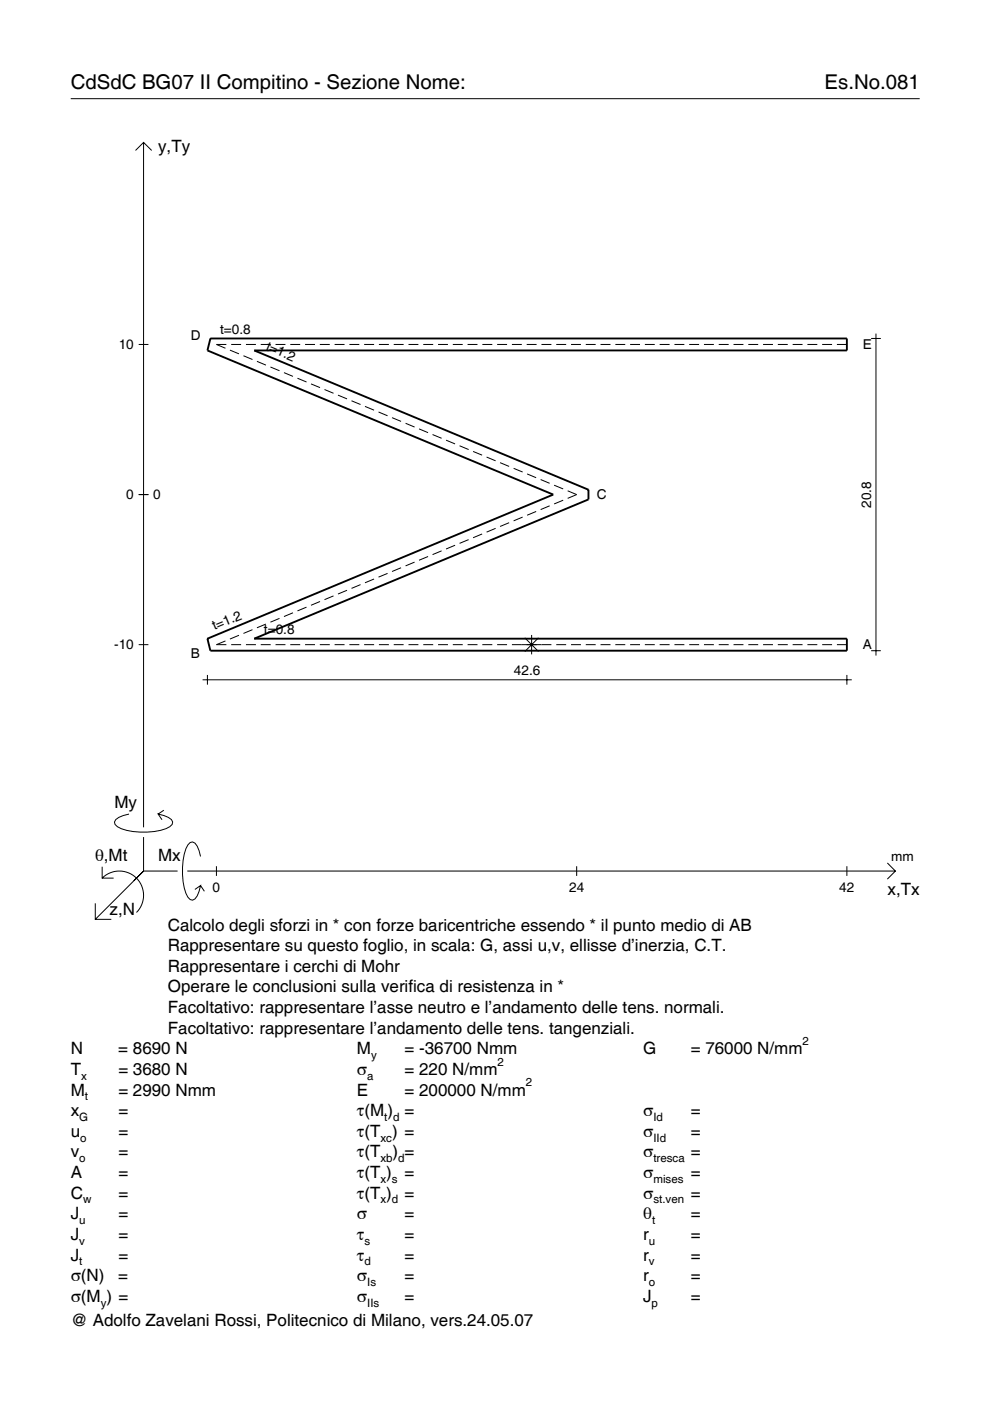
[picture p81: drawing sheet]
<svg xmlns="http://www.w3.org/2000/svg" width="210mm" height="297mm" viewBox="0 0 210 297" stroke-linecap="round" stroke-linejoin="round" font-family="sans-serif">
<defs><g id="words">
<g font-size="4.3">
<text x="15" y="18.9">CdSdC BG07 II Compitino - Sezione Nome:</text>
<text x="174.8" y="18.9">Es.No.081</text>
</g>
<g font-size="3.6">
<text x="33.5" y="32.3">y,Ty</text>
<text x="24.3" y="171.3">My</text>
<text x="20.1" y="182.6">θ,Mt</text>
<text x="33.5" y="182.6">Mx</text>
<text x="188.2" y="189.8">x,Tx</text>
<text x="23.2" y="193.9">z,N</text>
<text x="35.6" y="197.3">Calcolo degli sforzi in * con forze baricentriche essendo * il punto medio di AB</text>
<text x="35.6" y="201.7">Rappresentare su questo foglio, in scala: G, assi u,v, ellisse d’inerzia, C.T.</text>
<text x="35.6" y="206">Rappresentare i cerchi di Mohr</text>
<text x="35.6" y="210.4">Operare le conclusioni sulla verifica di resistenza in *</text>
<text x="35.6" y="214.8">Facoltativo: rappresentare l’asse neutro e l’andamento delle tens. normali.</text>
<text x="35.6" y="219.2">Facoltativo: rappresentare l’andamento delle tens. tangenziali.</text>
<text x="15" y="223.5">N</text>
<text x="15" y="227.9">T</text>
<text x="25.1" y="223.5">= 8690 N</text>
<text x="25.1" y="227.9">= 3680 N</text>
<text x="75.7" y="227.9">σ</text>
<text x="75.7" y="223.5">M</text>
<text x="85.8" y="223.5">= -36700 Nmm</text>
<text x="85.8" y="227.9">= 220 N/mm</text>
<text x="136.4" y="223.5">G</text>
<text x="146.5" y="223.5">= 76000 N/mm</text>
<text x="15" y="232.3">M</text>
<text x="25.1" y="232.3">= 2990 Nmm</text>
<text x="75.7" y="232.3">E</text>
<text x="85.8" y="232.3">= 200000 N/mm</text>
<text x="15" y="236.7">x</text>
<text x="25.1" y="236.7">=</text>
<text x="75.7" y="236.7">τ(M ) =</text>
<text x="136.4" y="236.7">σ</text>
<text x="146.5" y="236.7">=</text>
<text x="15" y="241">u</text>
<text x="15" y="245.4">v</text>
<text x="25.1" y="241">=</text>
<text x="25.1" y="245.4">=</text>
<text x="75.7" y="241">τ(T ) =</text>
<text x="75.7" y="245.4">τ(T</text>
<text x="83.3" y="245.4">) =</text>
<text x="136.4" y="241">σ</text>
<text x="136.4" y="245.4">σ</text>
<text x="146.5" y="241">=</text>
<text x="146.5" y="245.4">=</text>
<text x="15" y="249.8">A</text>
<text x="25.1" y="249.8">=</text>
<text x="75.7" y="249.8">τ(T )</text>
<text x="85.8" y="249.8">=</text>
<text x="136.4" y="249.8">σ</text>
<text x="146.5" y="249.8">=</text>
<text x="15" y="254.2">C</text>
<text x="25.1" y="254.2">=</text>
<text x="75.7" y="254.2">τ(T )</text>
<text x="85.8" y="254.2">=</text>
<text x="136.4" y="254.2">σ</text>
<text x="146.5" y="254.2">=</text>
<text x="15" y="258.5">J</text>
<text x="15" y="262.9">J</text>
<text x="25.1" y="258.5">=</text>
<text x="25.1" y="262.9">=</text>
<text x="75.7" y="258.5">σ</text>
<text x="75.7" y="262.9">τ</text>
<text x="85.8" y="258.5">=</text>
<text x="85.8" y="262.9">=</text>
<text x="136.4" y="258.5">θ</text>
<text x="136.4" y="262.9">r</text>
<text x="146.5" y="258.5">=</text>
<text x="146.5" y="262.9">=</text>
<text x="15" y="267.3">J</text>
<text x="25.1" y="267.3">=</text>
<text x="75.7" y="267.3">τ</text>
<text x="85.8" y="267.3">=</text>
<text x="136.4" y="267.3">r</text>
<text x="146.5" y="267.3">=</text>
<text x="15" y="271.7">σ(N)</text>
<text x="25.1" y="271.7">=</text>
<text x="75.7" y="271.7">σ</text>
<text x="85.8" y="271.7">=</text>
<text x="136.4" y="271.7">r</text>
<text x="146.5" y="271.7">=</text>
<text x="15" y="276">σ(M ) =</text>
<text x="15" y="281.2">@ Adolfo Zavelani Rossi, Politecnico di Milano, vers.24.05.07</text>
<text x="75.7" y="276">σ</text>
<text x="85.8" y="276">=</text>
<text x="136.4" y="276">J</text>
<text x="146.5" y="276">=</text>
</g>
<g font-size="2.9">
<text x="46.7" y="70.7">t=0.8</text>
<text x="25.2" y="74">10</text>
<text x="40.5" y="72">D</text>
<text x="56.2" y="74.2" transform="rotate(23 56.2 74.2)">t=1.2</text>
<text x="182.9" y="73.9">E</text>
<text x="26.8" y="105.9">0</text>
<text x="32.5" y="105.9">0</text>
<text x="126.5" y="105.8">C</text>
<text x="184.7" y="107.7" transform="rotate(-90 184.7 107.7)">20.8</text>
<text x="24.2" y="137.7">-10</text>
<text x="45.5" y="133.7" transform="rotate(-23 45.5 133.7)">t=1.2</text>
<text x="56" y="134.4">t=0.8</text>
<text x="182.9" y="137.6">A</text>
<text x="40.5" y="139.5">B</text>
<text x="109" y="143.1">42.6</text>
<text x="189" y="182.6">mm</text>
<text x="45.1" y="189.1">0</text>
<text x="120.7" y="189.1">24</text>
<text x="178" y="189.1">42</text>
</g>
<g font-size="2.4">
<text x="170.2" y="221.5">2</text>
<text x="78.7" y="224.5">y</text>
<text x="105.5" y="225.9">2</text>
<text x="17.2" y="228.9">x</text>
<text x="18" y="233.3">t</text>
<text x="77.9" y="228.9">a</text>
<text x="111.5" y="230.3">2</text>
<text x="16.8" y="237.7">G</text>
<text x="81.5" y="237.7">t d</text>
<text x="138.5" y="237.7">Id</text>
<text x="17" y="242">o</text>
<text x="80.7" y="242">xc</text>
<text x="138.5" y="242">IId</text>
<text x="16.8" y="246.4">o</text>
<text x="80.7" y="246.4">xb d</text>
<text x="80.7" y="250.8">x s</text>
<text x="138.5" y="246.4">tresca</text>
<text x="138.5" y="250.8">mises</text>
<text x="17.6" y="255.2">w</text>
<text x="80.7" y="255.2">x d</text>
<text x="138.5" y="255.2">st.ven</text>
<text x="16.8" y="259.5">u</text>
<text x="16.8" y="263.9">v</text>
<text x="77.3" y="263.9">s</text>
<text x="137.6" y="263.9">u</text>
<text x="138.2" y="259.5">t</text>
<text x="16.8" y="268.3">t</text>
<text x="77.3" y="268.3">d</text>
<text x="137.6" y="268.3">v</text>
<text x="77.9" y="272.7">Is</text>
<text x="137.6" y="272.7">o</text>
<text x="21.4" y="277">y</text>
<text x="77.9" y="277">IIs</text>
<text x="138.2" y="277">p</text>
</g>
</g></defs>
<g fill="none" stroke="#000" stroke-width=".21">
<path d="M15 20.9h180M28.7 31.9l1.7-1.7 1.8 1.7M30.4 30.2v145.2M29.4 73h2.1M48 73h-2.1l1.9 .8M48.7 74.2l2 .8M49 73h2.1M51.6 75.4l1.9 .8M52.1 73h2.2M54.5 76.6l1.9 .8M55.3 73h2.1M57.3 77.8l2 .8"/>
<path d="M58.4 73h2.1M60.2 79l1.9 .8M61.5 73h2.1M64.7 73h2.1M67.8 73h2.1M70.9 73h2.1M74.1 73h2.1M77.2 73h2.1M80.3 73h2.1M83.5 73h2.1M86.6 73h2.1M89.7 73h2.1"/>
<path d="M92.9 73h2.1M96 73h2.1M99.1 73h2.1M102.3 73h2.1M105.4 73h2.1M108.5 73h2.1M111.7 73h2.1M114.8 73h2.1M117.9 73h2.1M121.1 73h2.1M124.2 73h2.1M127.3 73h2.1"/>
<path d="M130.5 73h2.1M133.6 73h2.1M136.7 73h2.1M139.9 73h2.1M143 73h2.1M146.1 73h2.1M149.3 73h2.1M152.4 73h2.1M155.5 73h2.1M158.7 73h2.1M161.8 73h2.1M164.9 73h2.1"/>
<path d="M168.1 73h2.1M171.2 73h2.1M174.3 73h2.1M177.4 73h2.2M184.7 71.8h2.1M185.7 70.7v68.3M63.1 80.2l1.9 .8M65.9 81.4l1.9 .8M68.8 82.6l1.9 .8M71.7 83.8l1.9 .8M74.5 85l1.9 .8M77.4 86.2l1.9 .8"/>
<path d="M80.3 87.4l1.9 .8M83.1 88.6l1.9 .7M86 89.7l1.9 .8M88.8 90.9l2 .8M91.7 92.1l1.9 .8M94.6 93.3l1.9 .8M97.4 94.5l2 .8M100.3 95.7l1.9 .8M103.2 96.9l1.9 .8M106 98.1l1.9 .8M108.9 99.3l1.9 .8M29.4 104.9h2.1"/>
<path d="M87.9 119.2l-1.9 .8M90.8 118l-2 .8M93.6 116.8l-1.9 .8M96.5 115.6l-1.9 .8M99.4 114.4l-2 .8M102.2 113.2l-1.9 .8M105.1 112l-1.9 .8M107.9 110.8l-1.9 .8M110.8 109.6l-1.9 .8M111.8 100.5l1.9 .8M113.7 108.4l-1.9 .8M114.6 101.7l1.9 .8"/>
<path d="M116.5 107.2l-1.9 .8M117.5 102.9l1.9 .8M119.4 106.1l-1.9 .8M120.4 104.1l1.9 .8-1.9 .8M29.4 136.7h2.1M47.8 135.9l-1.9 .8h2.1M49 136.7h2.1M50.7 134.7l-2 .8M52.1 136.7h2.2M53.5 133.5l-1.9 .8M55.3 136.7h2.1M56.4 132.3l-1.9 .8"/>
<path d="M58.4 136.7h2.1M59.3 131.1l-2 .8M61.5 136.7h2.1M62.1 129.9l-1.9 .8M64.7 136.7h2.1M65 128.7l-1.9 .8M67.8 136.7h2.1M67.8 127.5l-1.9 .8M70.7 126.3l-1.9 .8M70.9 136.7h2.1M73.6 125.2l-1.9 .7M74.1 136.7h2.1"/>
<path d="M76.4 124l-1.9 .8M77.2 136.7h2.1M79.3 122.8l-1.9 .8M80.3 136.7h2.1M82.2 121.6l-1.9 .8M83.5 136.7h2.1M85 120.4l-1.9 .8M86.6 136.7h2.1M89.7 136.7h2.1M92.9 136.7h2.1M96 136.7h2.1M99.1 136.7h2.1"/>
<path d="M102.3 136.7h2.1M105.4 136.7h2.1M108.5 136.7h8.4M111.3 135.2l2.9 2.9M112.7 134.6v4.1M114.2 135.2l-2.9 2.9M117.9 136.7h2.1M121.1 136.7h2.1M124.2 136.7h2.1M127.3 136.7h2.1M130.5 136.7h2.1M133.6 136.7h2.1"/>
<path d="M136.7 136.7h2.1M139.9 136.7h2.1M143 136.7h2.1M146.1 136.7h2.1M149.3 136.7h2.1M152.4 136.7h2.1M155.5 136.7h2.1M158.7 136.7h2.1M161.8 136.7h2.1M164.9 136.7h2.1M168.1 136.7h2.1M171.2 136.7h2.1"/>
<path d="M174.3 136.7h2.1M177.4 136.7h2.2M184.7 138h2.1M42.9 144.1h137.7M44 143.1v2.1M179.6 143.1v2.1M27.3 172.6a3.6 3.6 0 0 0-3 1.7l.1 .5a5.7 5.7 0 0 0 3.8 1.5 13.3 13.3 0 0 0 7.8-1l.5-.5 .1-.5a3.6 3.6 0 0 0-3.1-1.7l.8 1.2M30.4 177.5v7.2M34.7 171.8l-1.2 .8M20.2 191.5v3.4h3.4M21.7 186.2a5.1 5.1 0 0 1 7.2 0 5.1 5.1 0 0 1 0 7.3M21.7 183.8v2.4h2.4"/>
<path d="M30.4 184.7l-10.2 10.2M30.4 184.7l-2 2M30.4 184.7h7.2M39.7 184.7h150.1M42.5 181.6a3.6 3.6 0 0 0-1.7-3.1l-.5 .1a5.7 5.7 0 0 0-1.5 3.8 13.3 13.3 0 0 0 1 7.8l.5 .5 .5 .2a3.6 3.6 0 0 0 1.7-3.1l-1.2 .8M42.5 187.8l.8 1.2M45.9 183.7v2M122.3 183.7v2M179.6 183.7v2M188.1 183l1.7 1.7-1.7 1.7"/>
</g>
<path d="M44.6 71.8h135v2.5h-125.7l70.9 29.5v2.1l-70.9 29.5h125.7v2.6h-135l-.6-2.6 73.3-30.5-73.3-30.6z" fill="none" stroke="#000" stroke-width=".4"/>
<use href="#words"/>
</svg>
